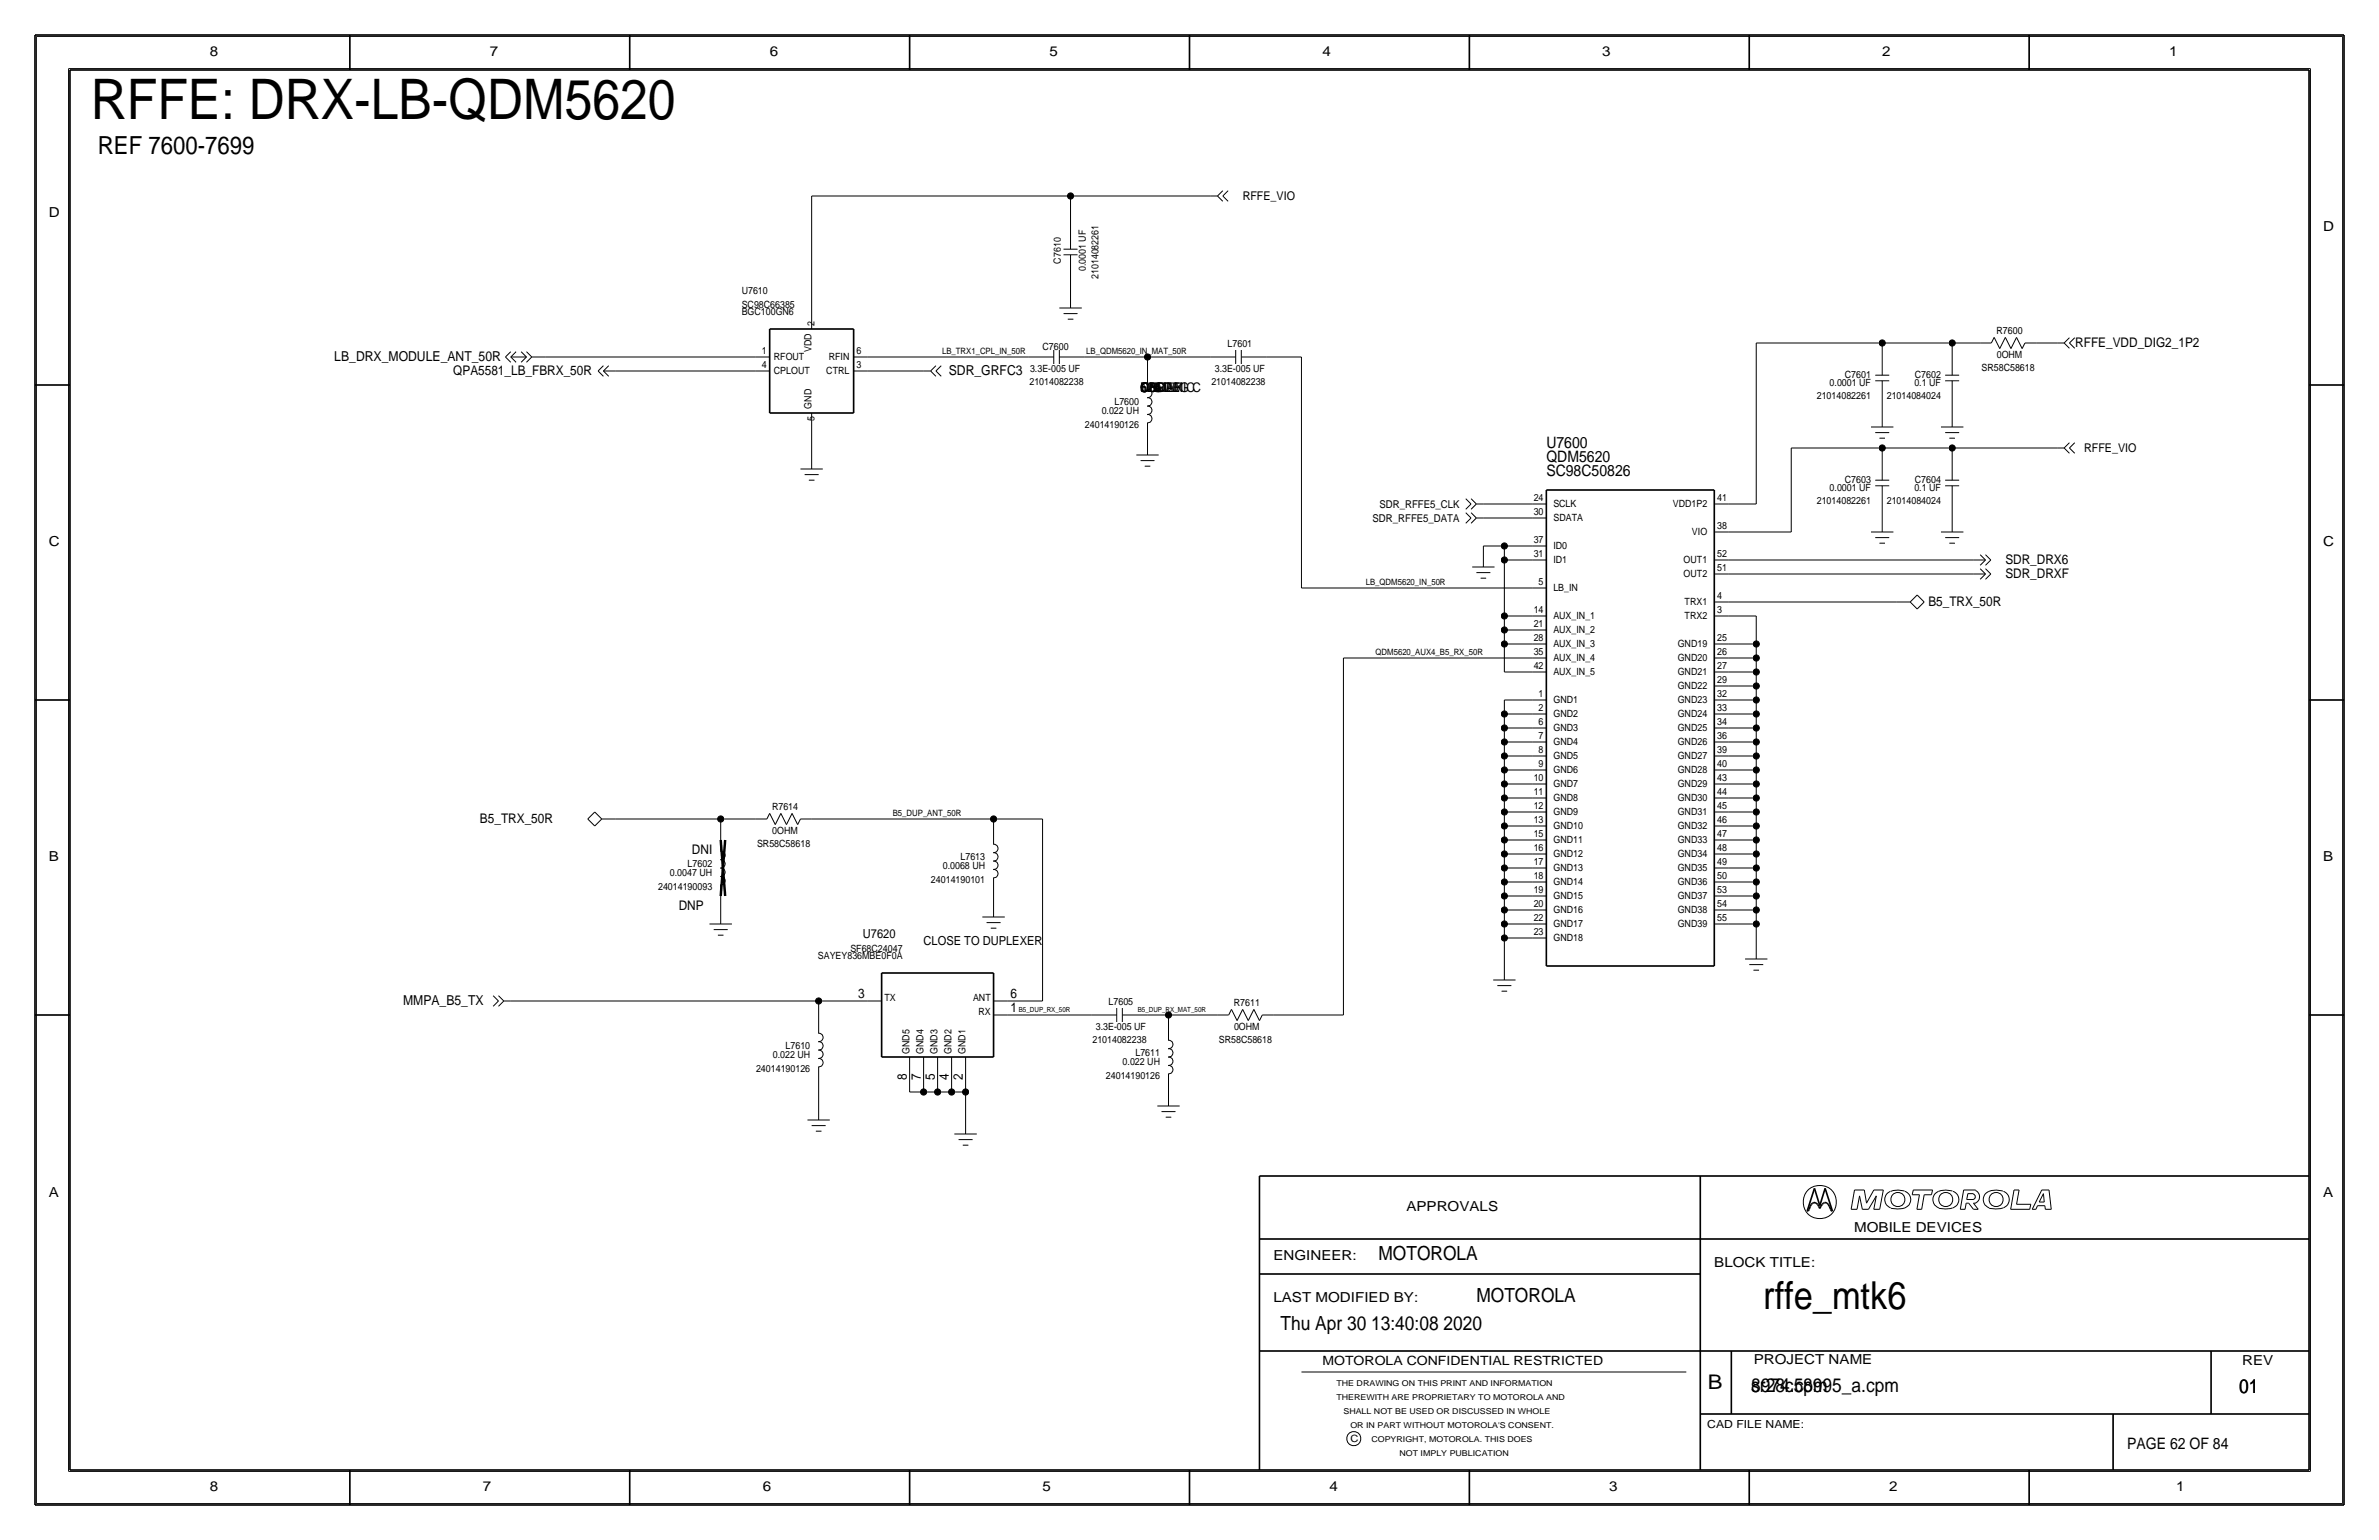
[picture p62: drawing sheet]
<svg xmlns="http://www.w3.org/2000/svg" width="432mm" height="279mm" viewBox="0 0 432 279" stroke-linecap="round" stroke-linejoin="round" font-family="sans-serif">
<defs><g id="words">
<text font-size="10.1" x="16.5" y="21.6">RFFE: DRX-LB-QDM5620</text>
<text font-size="7" x="320" y="237.5">rffe_mtk6</text>
<text font-size="4.5" x="17.8" y="27.9">REF 7600-7699</text>
<text font-size="3.7" x="310" y="252.1">B</text>
<g font-size="3.5">
<text x="250.2" y="228.6">MOTOROLA</text>
<text x="268" y="236.2">MOTOROLA</text>
<text x="232.4" y="241.3">Thu Apr 30 13:40:08 2020</text>
<text x="317.9" y="252.6">8974.cpm</text>
<text x="317.9" y="252.6">sr28c58995_a.cpm</text>
<text x="406.4" y="252.7">01</text>
</g>
<g font-size="2.9">
<text x="280.7" y="81.3">U7600</text>
<text x="280.7" y="83.8">QDM5620</text>
<text x="280.7" y="86.4">SC98C50826</text>
<text x="386.1" y="262.9">PAGE 62 OF 84</text>
</g>
<g font-size="2.5">
<text x="38.1" y="10.2">8</text>
<text x="88.9" y="10.2">7</text>
<text x="139.7" y="10.2">6</text>
<text x="190.5" y="10.2">5</text>
<text x="240" y="10.2">4</text>
<text x="290.8" y="10.2">3</text>
<text x="341.6" y="10.2">2</text>
<text x="393.7" y="10.2">1</text>
<text x="8.9" y="39.4">D</text>
<text x="421.6" y="41.9">D</text>
<text x="60.7" y="65.5">LB_DRX_MODULE_ANT_50R</text>
<text x="172.2" y="68.1">SDR_GRFC3</text>
<text x="8.9" y="99.1">C</text>
<text x="421.6" y="99.1">C</text>
<text x="8.9" y="156.2">B</text>
<text x="421.6" y="156.2">B</text>
<text x="73.2" y="182.4">MMPA_B5_TX</text>
<text x="8.9" y="217.2">A</text>
<text x="255.3" y="219.7">APPROVALS</text>
<text x="421.6" y="217.2">A</text>
<text x="336.5" y="223.5">MOBILE DEVICES</text>
<text x="231.1" y="228.6">ENGINEER:</text>
<text x="311.1" y="229.9">BLOCK TITLE:</text>
<text x="231.1" y="236.2">LAST MODIFIED BY:</text>
<text x="318.3" y="247.5">PROJECT NAME</text>
<text x="407" y="247.6">REV</text>
<text x="38.1" y="270.5">8</text>
<text x="87.6" y="270.5">7</text>
<text x="138.4" y="270.5">6</text>
<text x="189.2" y="270.5">5</text>
<text x="241.3" y="270.5">4</text>
<text x="292.1" y="270.5">3</text>
<text x="342.9" y="270.5">2</text>
<text x="395" y="270.5">1</text>
</g>
<g font-size="2.4">
<text x="376.7" y="63">RFFE_VDD_DIG2_1P2</text>
<text x="82.3" y="68.1">QPA5581_LB_FBRX_50R</text>
<text x="207" y="71.1">FLAT</text>
<text x="207" y="71.1">125 DEG C</text>
<text x="207" y="71.1">5 %</text>
<text x="207" y="71.1">ON</text>
<text x="207" y="71.1">CERAMIC</text>
<text x="207" y="71.1">UNDEF</text>
<text x="207" y="71.1">CBMAX</text>
<text x="208.6" y="71.1">0G</text>
<text x="364" y="104.9">SDR_DRXF</text>
<text x="364" y="102.4">SDR_DRX6</text>
<text x="350" y="110">B5_TRX_50R</text>
<text x="87.1" y="149.4">B5_TRX_50R</text>
<text x="125.6" y="154.9">DNI</text>
<text x="123.2" y="165.1">DNP</text>
<text x="155.8" y="181.1">3</text>
<text x="183.4" y="181.1">6</text>
<text x="183.4" y="183.6">1</text>
<text x="164.6" y="196" transform="rotate(-90 164.6 196)">8</text>
<text x="167.1" y="196" transform="rotate(-90 167.1 196)">7</text>
<text x="169.7" y="196" transform="rotate(-90 169.7 196)">5</text>
<text x="172.2" y="196" transform="rotate(-90 172.2 196)">4</text>
<text x="174.8" y="196" transform="rotate(-90 174.8 196)">2</text>
</g>
<g font-size="2.3">
<text x="156.6" y="170.2">U7620</text>
<text x="167.6" y="171.4">CLOSE TO DUPLEXER</text>
<text x="240" y="247.6">MOTOROLA CONFIDENTIAL RESTRICTED</text>
</g>
<g font-size="2.2">
<text x="225.6" y="36.3">RFFE_VIO</text>
<text x="378.3" y="82">RFFE_VIO</text>
</g>
<g font-size="2">
<text x="249.1" y="94.7">SDR_RFFE5_DATA</text>
<text x="250.4" y="92.2">SDR_RFFE5_CLK</text>
<text x="309.9" y="259.1">CAD FILE NAME:</text>
</g>
<g font-size="1.8">
<text x="192.5" y="47.8" transform="rotate(-90 192.5 47.8)">C7610</text>
<text x="134.6" y="53.3">U7610</text>
<text x="197.1" y="49.2" transform="rotate(-90 197.1 49.2)">0.0001 UF</text>
<text x="199.4" y="50.6" transform="rotate(-90 199.4 50.6)">21014082261</text>
<text x="134.6" y="57.1">BGC100GN6</text>
<text x="134.6" y="55.9">SC98C66385</text>
<text x="147.8" y="59.2" transform="rotate(-90 147.8 59.2)">2</text>
<text x="138.3" y="64.3">1</text>
<text x="140.5" y="65.4">RFOUT</text>
<text x="147.3" y="63.8" transform="rotate(-90 147.3 63.8)">VDD</text>
<text x="150.4" y="65.4">RFIN</text>
<text x="155.4" y="64.3">6</text>
<text x="189.2" y="63.5">C7600</text>
<text x="222.8" y="63">L7601</text>
<text x="362.4" y="60.6">R7600</text>
<text x="362.4" y="64.9">0OHM</text>
<text x="138.3" y="66.8">4</text>
<text x="140.5" y="67.9">CPLOUT</text>
<text x="150" y="67.9">CTRL</text>
<text x="155.4" y="66.8">3</text>
<text x="186.8" y="69.8">21014082238</text>
<text x="187" y="67.6">3.3E-005 UF</text>
<text x="219.9" y="69.8">21014082238</text>
<text x="220.5" y="67.6">3.3E-005 UF</text>
<text x="332.1" y="70.1">0.0001 UF</text>
<text x="334.9" y="68.6">C7601</text>
<text x="347.5" y="70.1">0.1 UF</text>
<text x="347.6" y="68.6">C7602</text>
<text x="359.7" y="67.3">SR58C58618</text>
<text x="147.3" y="74.2" transform="rotate(-90 147.3 74.2)">GND</text>
<text x="147.8" y="76.3" transform="rotate(-90 147.8 76.3)">5</text>
<text x="196.9" y="77.7">24014190126</text>
<text x="200" y="75.2">0.022 UH</text>
<text x="202.3" y="73.5">L7600</text>
<text x="329.8" y="72.4">21014082261</text>
<text x="342.5" y="72.4">21014084024</text>
<text x="332.1" y="89.2">0.0001 UF</text>
<text x="334.9" y="87.6">C7603</text>
<text x="347.5" y="89.2">0.1 UF</text>
<text x="347.6" y="87.6">C7604</text>
<text x="278.4" y="93.5">30</text>
<text x="278.4" y="91">24</text>
<text x="281.9" y="92">SCLK</text>
<text x="282" y="94.6">SDATA</text>
<text x="303.6" y="92.1">VDD1P2</text>
<text x="311.7" y="91">41</text>
<text x="329.8" y="91.4">21014082261</text>
<text x="342.5" y="91.4">21014084024</text>
<text x="278.4" y="101.1">31</text>
<text x="278.4" y="98.6">37</text>
<text x="281.9" y="99.7">ID0</text>
<text x="307.1" y="97.1">VIO</text>
<text x="311.7" y="96.1">38</text>
<text x="311.7" y="101.1">52</text>
<text x="279.3" y="106.2">5</text>
<text x="281.9" y="102.2">ID1</text>
<text x="281.9" y="107.2">LB_IN</text>
<text x="305.6" y="104.7">OUT2</text>
<text x="305.6" y="102.2">OUT1</text>
<text x="311.7" y="103.7">51</text>
<text x="278.4" y="113.8">21</text>
<text x="278.4" y="111.2">14</text>
<text x="281.9" y="112.3">AUX_IN_1</text>
<text x="305.8" y="109.8">TRX1</text>
<text x="305.8" y="112.3">TRX2</text>
<text x="311.7" y="111.2">3</text>
<text x="311.7" y="108.7">4</text>
<text x="278.4" y="118.8">35</text>
<text x="278.4" y="116.3">28</text>
<text x="281.9" y="114.8">AUX_IN_2</text>
<text x="281.9" y="119.9">AUX_IN_4</text>
<text x="281.9" y="117.4">AUX_IN_3</text>
<text x="304.5" y="117.3">GND19</text>
<text x="304.5" y="119.9">GND20</text>
<text x="311.7" y="118.8">26</text>
<text x="311.7" y="116.3">25</text>
<text x="278.4" y="121.4">42</text>
<text x="281.9" y="122.5">AUX_IN_5</text>
<text x="304.5" y="122.4">GND21</text>
<text x="304.5" y="125">GND22</text>
<text x="311.7" y="123.9">29</text>
<text x="311.7" y="121.3">27</text>
<text x="279.3" y="131.5">6</text>
<text x="279.3" y="129">2</text>
<text x="279.3" y="126.4">1</text>
<text x="282" y="130">GND2</text>
<text x="282" y="127.5">GND1</text>
<text x="304.5" y="127.5">GND23</text>
<text x="304.5" y="130">GND24</text>
<text x="311.7" y="131.5">34</text>
<text x="311.7" y="129">33</text>
<text x="311.7" y="126.4">32</text>
<text x="279.3" y="136.6">8</text>
<text x="279.3" y="134">7</text>
<text x="282" y="135.1">GND4</text>
<text x="282" y="137.7">GND5</text>
<text x="282" y="132.6">GND3</text>
<text x="304.5" y="137.7">GND27</text>
<text x="304.5" y="135.2">GND26</text>
<text x="304.5" y="132.6">GND25</text>
<text x="311.7" y="136.6">39</text>
<text x="311.7" y="134">36</text>
<text x="278.4" y="141.7">10</text>
<text x="279.3" y="139.1">9</text>
<text x="282" y="140.2">GND6</text>
<text x="282" y="142.8">GND7</text>
<text x="304.5" y="142.8">GND29</text>
<text x="304.5" y="140.3">GND28</text>
<text x="311.7" y="141.7">43</text>
<text x="311.7" y="139.2">40</text>
<text x="140.1" y="147">R7614</text>
<text x="278.4" y="149.3">13</text>
<text x="278.4" y="146.8">12</text>
<text x="278.4" y="144.2">11</text>
<text x="282" y="147.9">GND9</text>
<text x="282" y="145.3">GND8</text>
<text x="304.5" y="147.9">GND31</text>
<text x="304.5" y="145.3">GND30</text>
<text x="311.7" y="149.3">46</text>
<text x="311.7" y="146.8">45</text>
<text x="311.7" y="144.3">44</text>
<text x="137.4" y="153.7">SR58C58618</text>
<text x="140.2" y="151.2">0OHM</text>
<text x="278.4" y="154.4">16</text>
<text x="278.4" y="151.9">15</text>
<text x="282" y="153">GND11</text>
<text x="282" y="150.4">GND10</text>
<text x="282" y="155.5">GND12</text>
<text x="304.5" y="155.5">GND34</text>
<text x="304.5" y="150.4">GND32</text>
<text x="304.5" y="153">GND33</text>
<text x="311.7" y="154.4">48</text>
<text x="311.7" y="151.9">47</text>
<text x="119.4" y="161.5">24014190093</text>
<text x="121.6" y="159">0.0047 UH</text>
<text x="124.8" y="157.3">L7602</text>
<text x="169" y="160.3">24014190101</text>
<text x="171.1" y="157.7">0.0068 UH</text>
<text x="174.3" y="156">L7613</text>
<text x="278.4" y="159.5">18</text>
<text x="278.4" y="157">17</text>
<text x="282" y="158">GND13</text>
<text x="282" y="160.6">GND14</text>
<text x="304.5" y="158">GND35</text>
<text x="304.5" y="160.6">GND36</text>
<text x="311.7" y="159.5">50</text>
<text x="311.7" y="157">49</text>
<text x="278.4" y="167.1">22</text>
<text x="278.4" y="164.6">20</text>
<text x="278.4" y="162">19</text>
<text x="282" y="165.7">GND16</text>
<text x="282" y="163.1">GND15</text>
<text x="304.5" y="165.7">GND38</text>
<text x="304.5" y="163.1">GND37</text>
<text x="311.7" y="167.1">55</text>
<text x="311.7" y="164.6">54</text>
<text x="311.7" y="162">53</text>
<text x="148.4" y="174">SAYEY836MBE0F0A</text>
<text x="154.3" y="172.7">SF68C24047</text>
<text x="278.4" y="169.7">23</text>
<text x="282" y="168.2">GND17</text>
<text x="282" y="170.7">GND18</text>
<text x="304.5" y="168.2">GND39</text>
<text x="160.5" y="181.6">TX</text>
<text x="176.6" y="181.6">ANT</text>
<text x="177.6" y="184.1">RX</text>
<text x="201.2" y="182.4">L7605</text>
<text x="223.9" y="182.5">R7611</text>
<text x="142.6" y="190.3">L7610</text>
<text x="165.1" y="191.3" transform="rotate(-90 165.1 191.3)">GND5</text>
<text x="167.6" y="191.3" transform="rotate(-90 167.6 191.3)">GND4</text>
<text x="170.2" y="191.3" transform="rotate(-90 170.2 191.3)">GND3</text>
<text x="172.7" y="191.3" transform="rotate(-90 172.7 191.3)">GND2</text>
<text x="175.3" y="191.3" transform="rotate(-90 175.3 191.3)">GND1</text>
<text x="198.3" y="189.2">21014082238</text>
<text x="198.9" y="186.9">3.3E-005 UF</text>
<text x="206.1" y="191.6">L7611</text>
<text x="221.2" y="189.2">SR58C58618</text>
<text x="224" y="186.8">0OHM</text>
<text x="137.2" y="194.6">24014190126</text>
<text x="140.3" y="192">0.022 UH</text>
<text x="200.7" y="195.8">24014190126</text>
<text x="203.8" y="193.3">0.022 UH</text>
<text x="245.1" y="261.6">C</text>
</g>
<g font-size="1.6">
<text x="171" y="64.3">LB_TRX1_CPL_IN_50R</text>
<text x="197.2" y="64.3">LB_QDM5620_IN_MAT_50R</text>
<text x="247.9" y="106.2">LB_QDM5620_IN_50R</text>
<text x="249.7" y="118.9">QDM5620_AUX4_B5_RX_50R</text>
<text x="162.1" y="148.1">B5_DUP_ANT_50R</text>
</g>
<g font-size="1.5">
<text x="242.6" y="251.5">THE DRAWING ON THIS PRINT AND INFORMATION</text>
<text x="242.6" y="254">THEREWITH ARE PROPRIETARY TO MOTOROLA AND</text>
<text x="243.8" y="256.5">SHALL NOT BE USED OR DISCUSSED IN WHOLE</text>
<text x="245.1" y="259.1">OR IN PART WITHOUT MOTOROLA'S CONSENT.</text>
<text x="248.9" y="261.6">COPYRIGHT, MOTOROLA. THIS DOES</text>
<text x="254" y="264.2">NOT IMPLY PUBLICATION</text>
</g>
<g font-size="1.3">
<text x="184.9" y="183.6">B5_DUP_RX_50R</text>
<text x="206.5" y="183.6">B5_DUP_RX_MAT_50R</text>
</g>
</g></defs>
<g fill="none" stroke="#000" stroke-width=".18">
<path d="M6.6 6.6h418.6zM6.6 6.6v266.2zM12.4 12.4v254.6zM12.4 12.4h407zM419.4 12.4v254.6zM425.2 6.6v266.2zM147.3 35.6h47zM147.3 35.6v21.6zM194.3 35.6h25.4zM194.3 35.6v5zM219.7 35.6h1.3zM221 35.6l.9 .9z"/>
<path d="M221.9 35.6l1 .9zM221.9 34.6l-.9 1zM222.9 34.6l-1 1zM147.3 57.2v2.5zM192.3 55.9h4zM193 46.2h2.6zM193 56.9h2.6zM193 45.2h2.6zM193.8 57.9h1zM194.3 50.8v2.5zM194.3 53.3v2.6zM194.3 46.2v4.6z"/>
<path d="M194.3 40.6v4.6zM91.7 64.8l1 .9zM91.7 64.8l1-1zM92.7 64.8l1 .9zM92.7 64.8h2.9zM93.7 63.8l-1 1zM94.6 65.7l1-.9zM94.6 63.8l1 1zM95.6 63.8l.9 1zM95.6 65.7l.9-.9zM96.5 64.8h2.6zM99.1 64.8h38.1z"/>
<path d="M108.6 67.3l.9 1zM108.6 67.3l.9-1zM109.5 67.3h2.3zM109.5 67.3l1-1zM109.5 67.3l1 1zM111.8 67.3h25.4zM137.2 67.3h2.5zM137.2 64.8h2.5zM147.3 77.5v5zM147.3 74.9v2.6zM154.9 64.8h2.6zM154.9 67.3h2.6z"/>
<path d="M157.5 64.8h29.2zM157.5 67.3h10.1zM167.6 67.3h1.3zM168.9 67.3l1 1zM169.9 67.3l.9 1zM169.9 66.3l-1 1zM170.8 66.3l-.9 1zM186.7 64.8h4.6zM191.3 63.5v2.5zM192.3 63.5v2.5zM192.3 64.8h4.5zM196.8 64.8h11.5z"/>
<path d="M208.2 70.7a.75 .75 0 0 1 .9 .7 .75 .75 0 0 1-.9 .7M208.2 73.7a.75 .75 0 0 1 .9 .7 .75 .75 0 0 1-.9 .8M208.2 75.2a.75 .75 0 0 1 .9 .8 .75 .75 0 0 1-.9 .7M208.2 72.2a.75 .75 0 0 1 .9 .7 .75 .75 0 0 1-.9 .8M208.3 78.7v1.3zM208.3 64.8h11.4zM208.3 64.8v3.8zM208.3 76.7v2zM208.3 68.6v2zM219.7 64.8h4.6zM224.3 63.5v2.5zM225.3 64.8h4.6z"/>
<path d="M225.3 63.5v2.5zM229.9 64.8h6.3zM236.2 64.8v41.9zM318.8 62.2v29.2zM318.8 62.2h22.8zM339.6 77.5h4.1zM340.4 68.1h2.5zM340.4 69.1h2.5zM340.4 78.5h2.5zM341.1 79.5h1zM341.6 73.7v1.2zM341.6 62.2v1.3z"/>
<path d="M341.6 69.1v4.6zM341.6 63.5v4.6zM341.6 74.9v2.6zM341.6 62.2h12.7zM352.3 77.5h4.1zM353.1 68.1h2.5zM353.1 69.1h2.5zM353.1 78.5h2.5zM353.8 79.5h1zM354.3 62.2h5.1zM354.3 73.7v1.2zM354.3 62.2v1.3z"/>
<path d="M354.3 69.1v4.6zM354.3 63.5v4.6zM354.3 74.9v2.6zM359.4 62.2h2zM361.9 61.2l-.5 1zM362 61.2l1 2zM364 61.2l-1 2zM364 61.2l1 2zM366 61.2l-1 2zM366 61.2l1 2zM367.5 62.2h2.1zM367.5 62.2l-.5 1z"/>
<path d="M369.6 62.2h3.8zM373.4 62.2h1.2zM374.6 62.2l1 1zM375.6 62.2l1 1zM375.6 61.3l-1 .9zM375.6 62.2l1-.9zM145.3 85.1h4.1zM146.1 86.1h2.5zM146.8 87.1h1zM147.3 82.6v2.5zM206.2 82.5h4.1zM207 83.6h2.5z"/>
<path d="M207.8 84.6h1zM208.3 80v2.5zM266 93l1 1zM266 90.5l1 .9zM266 94.9l1-.9zM267 92.4l1-1zM267 93l1 1zM267 91.4l-1 1zM267 90.5l1 .9zM268 94l-1 .9zM268 94h1.2zM268 91.4h1.2z"/>
<path d="M269.2 99.1h3.9zM269.2 99.1v1.2zM269.2 91.4h8.9zM269.2 94h8.9zM273 99.1v2.5zM273.1 99.1h5zM278.1 99.1h2.6zM278.1 94h2.6zM278.1 91.4h2.6zM311.2 91.4h2.5zM311.2 96.5h2.5zM313.7 96.5h11.4z"/>
<path d="M313.7 91.4h5.1zM325.1 81.3v15.2zM325.1 81.3h16.5zM339.6 96.5h4.1zM340.4 87.1h2.5zM340.4 88.1h2.5zM340.4 97.5h2.5zM341.1 98.6h1zM341.6 92.7v1.3zM341.6 81.3v1.2zM341.6 88.1v4.6zM341.6 82.6v4.5z"/>
<path d="M341.6 94v2.5zM341.6 81.3h12.7zM352.3 96.5h4.1zM353.1 87.1h2.5zM353.1 88.1h2.5zM353.1 97.5h2.5zM353.8 98.6h1zM354.3 81.3h19.1zM354.3 92.7v1.3zM354.3 81.3v1.2zM354.3 88.1v4.6zM354.3 82.6v4.5z"/>
<path d="M354.3 94v2.5zM373.4 81.3h1.2zM374.6 81.3l1-1zM374.6 81.3l1 .9zM375.6 81.3l1 .9zM376.6 80.3l-1 1zM236.2 106.7h41.9zM243.8 119.4v64.7zM243.8 119.4h34.3zM267.2 102.9h4.1zM268 103.9h2.5zM268.7 104.9h1z"/>
<path d="M269.2 100.3v2.6zM273 116.8v5.1zM273 116.8h5.1zM273 114.3v2.5zM273 111.8v2.5zM273 101.6v10.2zM273 101.6h5.1zM273.1 114.3h5zM273.1 111.8h5zM278.1 119.4h2.6zM278.1 101.6h2.6zM278.1 116.8h2.6z"/>
<path d="M278.1 114.3h2.6zM278.1 111.8h2.6zM278.1 106.7h2.6zM311.2 101.6h2.5zM311.2 104.1h2.5zM311.2 119.4h2.5zM311.2 116.8h2.5zM311.2 109.2h2.5zM311.2 111.8h2.5zM313.7 111.8h5.1zM313.7 116.8h5.1zM313.7 119.4h5.1z"/>
<path d="M313.7 109.2h30.5zM313.7 104.1h44.4zM313.7 101.6h44.4zM318.8 111.8v5zM318.8 116.8v2.6zM318.8 119.4v2.5zM344.2 109.2h2.5zM346.7 109.2l1.3 1.3zM348 108l-1.3 1.2zM348 107.9l1.3 1.3zM349.2 109.2l-1.2 1.3zM358.1 101.6h2.3z"/>
<path d="M358.1 104.1h2.3zM359.4 102.6l1-1zM359.4 105.1l1-1zM359.4 100.6l1 1zM359.4 103.2l1 .9zM360.4 100.6l.9 1zM360.4 103.2l.9 .9zM360.4 102.6l.9-1zM360.4 105.1l.9-1zM273 127v2.5zM273 129.5v2.6zM273 132.1v2.5z"/>
<path d="M273 134.6h5.1zM273 134.6v2.6zM273 137.2v2.5zM273 139.7h5.1zM273 139.7v2.5zM273 121.9h5.1zM273.1 127h5zM273.1 129.5h5zM273.1 132.1h5zM273.1 137.2h5zM278.1 121.9h2.6zM278.1 139.7h2.6z"/>
<path d="M278.1 137.2h2.6zM278.1 134.6h2.6zM278.1 132.1h2.6zM278.1 129.5h2.6zM278.1 127h2.6zM311.2 139.7h2.5zM311.2 137.2h2.5zM311.2 134.6h2.5zM311.2 132.1h2.5zM311.2 129.5h2.5zM311.2 127h2.5zM311.2 124.5h2.5z"/>
<path d="M311.2 121.9h2.5zM313.7 121.9h5.1zM313.7 124.5h5.1zM313.7 127h5.1zM313.7 129.5h5.1zM313.7 132.1h5.1zM313.7 134.6h5.1zM313.7 137.2h5.1zM313.7 139.7h5.1zM318.8 121.9v2.6zM318.8 124.5v2.5zM318.8 127v2.5z"/>
<path d="M318.8 129.5v2.6zM318.8 132.1v2.5zM318.8 134.6v2.6zM318.8 137.2v2.5zM318.8 139.7v2.5zM106.7 148.6l1.2 1.3zM107.9 147.3l-1.2 1.3zM108 147.3l1.2 1.3zM109.2 148.6h2.6zM109.2 148.6l-1.2 1.3zM111.8 148.6h19zM130.8 154.5a.75 .75 0 0 1 .8 .7 .75 .75 0 0 1-.8 .8"/>
<path d="M130.8 157.5a.75 .75 0 0 1 .8 .8 .75 .75 0 0 1-.8 .7M130.8 159.1a.75 .75 0 0 1 .8 .7 .75 .75 0 0 1-.8 .7M130.8 156a.75 .75 0 0 1 .8 .7 .75 .75 0 0 1-.8 .8M130.8 148.6h6.4zM130.8 148.6v3.8zM130.8 152.4v2zM137.2 148.6h2zM139.7 147.6l-.5 1zM139.7 147.6l1 2zM141.7 147.6l-1 2zM141.7 147.6l1 2zM143.8 147.6l1 2z"/>
<path d="M143.8 147.6l-1.1 2zM145.3 148.6l-.5 1zM145.3 148.6h2zM147.3 148.6h33zM180.3 153.2a.75 .75 0 0 1 .8 .7 .75 .75 0 0 1-.8 .8M180.3 156.3a.75 .75 0 0 1 .8 .7 .75 .75 0 0 1-.8 .7M180.3 157.8a.75 .75 0 0 1 .8 .7 .75 .75 0 0 1-.8 .8M180.3 154.7a.75 .75 0 0 1 .8 .8 .75 .75 0 0 1-.8 .7M180.3 148.6v2.5zM180.3 159.3v2zM180.3 151.1v2.1zM180.3 148.6h8.9z"/>
<path d="M189.2 148.6v33zM273 142.2v2.6zM273 144.8v2.5zM273 147.3v2.6zM273 149.9h5.1zM273 149.9v2.5zM273 152.4v2.5zM273 154.9v2.6zM273 157.5v2.5zM273.1 142.2h5zM273.1 144.8h5zM273.1 147.3h5z"/>
<path d="M273.1 152.4h5zM273.1 154.9h5zM273.1 157.5h5zM278.1 157.5h2.6zM278.1 154.9h2.6zM278.1 152.4h2.6zM278.1 149.9h2.6zM278.1 147.3h2.6zM278.1 144.8h2.6zM278.1 142.2h2.6zM311.2 157.5h2.5zM311.2 154.9h2.5z"/>
<path d="M311.2 152.4h2.5zM311.2 149.9h2.5zM311.2 147.3h2.5zM311.2 144.8h2.5zM311.2 142.2h2.5zM313.7 147.3h5.1zM313.7 142.2h5.1zM313.7 144.8h5.1zM313.7 149.9h5.1zM313.7 152.4h5.1zM313.7 154.9h5.1zM313.7 157.5h5.1z"/>
<path d="M318.8 142.2v2.6zM318.8 144.8v2.5zM318.8 147.3v2.6zM318.8 149.9v2.5zM318.8 152.4v2.5zM318.8 154.9v2.6zM318.8 157.5v2.5zM128.8 167.6h4zM129.5 168.7h2.6zM130.3 169.7h1zM130.8 162.6v2.5zM130.8 165.1v2.5z"/>
<path d="M130.8 160.5v2.1zM178.3 166.4h4.1zM179.1 167.4h2.5zM179.8 168.4h1zM180.3 161.3v2.5zM180.3 163.8v2.6zM271 177.8h4.1zM271.8 178.8h2.5zM272.5 179.8h1.1zM273 160h5.1zM273 160v2.6zM273 162.6v2.5z"/>
<path d="M273 165.1v2.5zM273 167.6v2.6zM273 170.2h5.1zM273 170.2v5.1zM273 175.3v2.5zM273.1 162.6h5zM273.1 165.1h5zM273.1 167.6h5zM278.1 170.2h2.6zM278.1 167.6h2.6zM278.1 165.1h2.6zM278.1 162.6h2.6z"/>
<path d="M278.1 160h2.6zM311.2 167.6h2.5zM311.2 165.1h2.5zM311.2 162.6h2.5zM311.2 160h2.5zM313.7 160h5.1zM313.7 162.6h5.1zM313.7 165.1h5.1zM313.7 167.6h5.1zM316.7 174h4.1zM317.5 175h2.5zM318.3 176h1z"/>
<path d="M318.8 160v2.6zM318.8 162.6v2.5zM318.8 165.1v2.5zM318.8 167.6v3.8zM318.8 171.5v2.5zM89.5 180.6l1 1zM90.5 181.6l-1 1zM90.5 180.6l.9 1zM91.4 181.6l-.9 1zM91.4 181.6h1.3zM92.7 181.6h55.9zM148.5 187.5a.75 .75 0 0 1 .9 .7 .75 .75 0 0 1-.9 .8"/>
<path d="M148.5 190.6a.75 .75 0 0 1 .9 .7 .75 .75 0 0 1-.9 .7M148.5 192.1a.75 .75 0 0 1 .9 .7 .75 .75 0 0 1-.9 .7M148.5 189a.75 .75 0 0 1 .9 .8 .75 .75 0 0 1-.9 .7M148.6 195.6v5.1zM148.6 181.6h8.9zM148.6 181.6v3.8zM148.6 193.5v2.1zM148.6 185.4v2.1zM157.5 181.6h2.5zM165.1 198.1h2.5zM165.1 194.3v3.8zM165.1 191.8v2.5z"/>
<path d="M167.6 194.3v3.8zM167.6 198.1h2.6zM167.6 191.8v2.5zM170.2 198.1h2.5zM170.2 194.3v3.8zM170.2 191.8v2.5zM172.7 198.1h2.6zM172.7 194.3v3.8zM172.7 191.8v2.5zM175.3 194.3v3.8zM175.3 198.1v5.1zM175.3 191.8v2.5z"/>
<path d="M180.3 184.1h2.6zM180.3 181.6h2.6zM182.9 181.6h6.3zM182.9 184.1h15.2zM198.1 184.1h4.6zM202.7 182.9v2.5zM203.7 184.1h4.6zM203.7 182.9v2.5zM208.3 184.1h3.8zM212 188.8a.75 .75 0 0 1 .9 .7 .75 .75 0 0 1-.9 .7M212 191.8a.75 .75 0 0 1 .9 .8 .75 .75 0 0 1-.9 .7M212 193.3a.75 .75 0 0 1 .9 .8 .75 .75 0 0 1-.9 .7"/>
<path d="M212 190.3a.75 .75 0 0 1 .9 .7 .75 .75 0 0 1-.9 .8M212.1 196.9v1.2zM212.1 184.1h8.9zM212.1 184.2v2.5zM212.1 198.1v2.6zM212.1 194.8v2zM212.1 186.7v2zM221 184.1h2zM223.5 183.1l-.5 1zM223.5 183.1l1 2.1zM225.6 183.1l-1.1 2.1zM225.6 183.1l1 2.1z"/>
<path d="M227.6 183.1l-1 2.1zM227.6 183.1l1 2.1zM229.1 184.2l-.5 1zM229.1 184.1h2zM231.1 184.1h12.7zM146.6 203.2h4zM147.3 204.2h2.6zM148.1 205.2h1zM148.6 200.7v2.5zM173.2 205.7h4.1zM174 206.8h2.5zM174.8 207.8h1z"/>
<path d="M175.3 203.2v2.5zM210.1 200.7h4zM210.8 201.7h2.6zM211.6 202.7h1zM336 219.4h1.1zM336.6 215.9h1.8zM336.6 215.9l-.6 3.5zM337.5 217l-.4 2.4zM337.5 217l.5 2.4zM338 219.4h1.1zM338.4 215.9l.4 2.4zM340.1 219.4h1.1z"/>
<path d="M340.1 215.9h1.7zM340.1 215.9l-1.3 2.4zM340.6 217l-1.5 2.4zM340.6 217l-.5 2.4zM341.8 215.9l-.6 3.5zM343.1 216.2a1.6 1.6 0 0 0-1 1.5 1.6 1.6 0 0 0 1.1 1.5M345.7 216.1h-.2a4 4 0 0 0-2.3 .1M345.7 216.2a1.59 1.59 0 0 1 1.1 1.5 1.59 1.59 0 0 1-1.1 1.5 5.1 5.1 0 0 1-2.5 0M347.1 216.8h1.3zM347.3 215.9l-.2 .9zM347.3 215.9h3.5zM347.9 219.4h.9z"/>
<path d="M348.4 216.8l-.5 2.6zM349.2 216.8l-.4 2.6zM349.2 216.8h1.4zM350.8 215.9l-.2 .9zM354.4 216.1a3.1 3.1 0 0 0-3.3 .7 1.62 1.62 0 0 0 .8 2.4M354.4 219.2a5.1 5.1 0 0 1-2.5 0M354.5 216.2a1.59 1.59 0 0 1 1 1.5 1.59 1.59 0 0 1-1 1.5M355.8 219.4h.9zM356.4 215.9l-.6 3.5zM356.4 215.9h2.2zM356.9 218.3l-.2 1.1zM356.9 218.3h.4z"/>
<path d="M357 217.6h1.2zM357.2 216.6l-.2 1zM357.2 216.6h1zM357.3 218.3l.9 1.1zM358.1 216.7a.5 .5 0 0 1 .4 .4 .5 .5 0 0 1-.4 .5M358.2 219.4h.9zM358.2 218.3l.9 1.1zM358.2 218.3h.4zM358.5 216a1.24 1.24 0 0 1 .8 1.1 1.24 1.24 0 0 1-.8 1.2M363.5 216.1a3.1 3.1 0 0 0-3.3 .7 1.62 1.62 0 0 0 .8 2.4M363.6 219.2a5.1 5.1 0 0 1-2.6 0M363.6 216.2a1.59 1.59 0 0 1 1.1 1.5 1.59 1.59 0 0 1-1.1 1.5"/>
<path d="M364.9 219.4h3.5zM365.6 215.9l-.7 3.5zM365.6 215.9h.9zM366 218.5h2.6zM366.5 215.9l-.5 2.6zM368.6 218.5l-.2 .9zM368.9 219.4h.6zM369.8 218.7h1.3zM369.8 218.7l-.3 .7zM370.1 218.1h.9zM370.6 215.9l-1.7 3.5zM370.6 215.9h1.3z"/>
<path d="M370.9 216.6l-.8 1.5zM370.9 216.6l.1 1.5zM371.1 218.7l.1 .7zM371.2 219.4h1.1zM371.9 215.9l.4 3.5zM236.2 248.9h69.9zM6.6 272.8h418.6zM12.4 267h407z"/>
<circle cx="330.3" cy="218.1" r="3"/>
<circle cx="344.5" cy="217.6" r="1.28"/>
<circle cx="353.2" cy="217.6" r="1.28"/>
<circle cx="362.3" cy="217.6" r="1.28"/>
<circle cx="245.7" cy="261" r="1.28"/>
</g>
<g fill="#000" stroke="#000" stroke-width=".18">
<circle cx="194.3" cy="35.6" r=".56"/>
<circle cx="208.3" cy="64.8" r=".56"/>
<circle cx="341.6" cy="62.2" r=".56"/>
<circle cx="354.3" cy="62.2" r=".56"/>
<circle cx="273" cy="99.1" r=".56"/>
<circle cx="341.6" cy="81.3" r=".56"/>
<circle cx="354.3" cy="81.3" r=".56"/>
<circle cx="273" cy="111.8" r=".56"/>
<circle cx="273" cy="116.8" r=".56"/>
<circle cx="273" cy="101.6" r=".56"/>
<circle cx="273" cy="114.3" r=".56"/>
<circle cx="318.8" cy="116.8" r=".56"/>
<circle cx="318.8" cy="119.4" r=".56"/>
<circle cx="273" cy="129.5" r=".56"/>
<circle cx="273" cy="137.2" r=".56"/>
<circle cx="273" cy="132.1" r=".56"/>
<circle cx="273" cy="139.7" r=".56"/>
<circle cx="273" cy="134.6" r=".56"/>
<circle cx="318.8" cy="121.9" r=".56"/>
<circle cx="318.8" cy="124.5" r=".56"/>
<circle cx="318.8" cy="137.2" r=".56"/>
<circle cx="318.8" cy="134.6" r=".56"/>
<circle cx="318.8" cy="127" r=".56"/>
<circle cx="318.8" cy="129.5" r=".56"/>
<circle cx="318.8" cy="139.7" r=".56"/>
<circle cx="318.8" cy="132.1" r=".56"/>
<circle cx="130.8" cy="148.6" r=".56"/>
<circle cx="180.3" cy="148.6" r=".56"/>
<circle cx="273" cy="154.9" r=".56"/>
<circle cx="273" cy="149.9" r=".56"/>
<circle cx="273" cy="152.4" r=".56"/>
<circle cx="273" cy="142.2" r=".56"/>
<circle cx="273" cy="144.8" r=".56"/>
<circle cx="273" cy="147.3" r=".56"/>
<circle cx="273" cy="157.5" r=".56"/>
<circle cx="318.8" cy="152.4" r=".56"/>
<circle cx="318.8" cy="149.9" r=".56"/>
<circle cx="318.8" cy="142.2" r=".56"/>
<circle cx="318.8" cy="157.5" r=".56"/>
<circle cx="318.8" cy="144.8" r=".56"/>
<circle cx="318.8" cy="154.9" r=".56"/>
<circle cx="318.8" cy="147.3" r=".56"/>
<circle cx="273" cy="162.6" r=".56"/>
<circle cx="273" cy="170.2" r=".56"/>
<circle cx="273" cy="167.6" r=".56"/>
<circle cx="273" cy="160" r=".56"/>
<circle cx="273" cy="165.1" r=".56"/>
<circle cx="318.8" cy="160" r=".56"/>
<circle cx="318.8" cy="165.1" r=".56"/>
<circle cx="318.8" cy="167.6" r=".56"/>
<circle cx="318.8" cy="162.6" r=".56"/>
<circle cx="148.6" cy="181.6" r=".56"/>
<circle cx="167.6" cy="198.1" r=".56"/>
<circle cx="170.2" cy="198.1" r=".56"/>
<circle cx="172.7" cy="198.1" r=".56"/>
<circle cx="175.3" cy="198.1" r=".56"/>
<circle cx="212.1" cy="184.1" r=".56"/>
</g>
<g fill="none" stroke="#000" stroke-width=".3">
<path d="M6.3 6.4v266.7zM6.4 6.4h419zM12.7 12.7h406.4zM12.7 12.7v254zM63.5 6.4v6.3zM114.3 6.4v6.3zM165.1 6.4v6.3zM215.9 6.3v6.4zM266.7 6.4v6.3zM317.5 6.4v6.3zM368.3 6.4v6.3zM419.1 12.7v254z"/>
<path d="M425.4 6.4v266.7zM139.7 59.7v15.2zM139.7 59.7h15.2zM154.9 59.7v15.2zM6.3 69.8h6.4zM139.7 74.9h15.2zM419.1 69.8h6.3zM280.7 88.9h30.4zM280.7 88.9v86.4zM311.1 88.9v86.4zM6.3 127h6.4zM419.1 127h6.3z"/>
<path d="M160 176.5v15.3zM160 176.5h20.3zM180.3 176.5v15.3zM280.7 175.3h30.4zM6.3 184.1h6.4zM160 191.8h20.3zM419.1 184.1h6.3zM228.6 213.4v53.3zM228.6 213.4h190.5zM308.6 213.4v53.3zM328 219.7h.2zM328.4 219.4l-.2 .3z"/>
<path d="M328.6 218.8l-.2 .6zM328.8 218.5l-.2 .3zM329 218.3l.2-.1zM329 218.3l-.2 .2zM329.2 218.2h.2zM329.3 215.6l-1.3 4.1zM329.3 215.6l1 3.1zM329.4 218.2l.2 .1zM329.6 218.3l.3 .2zM329.9 218.5l.2 .3zM330.1 218.8l.2 .5zM330.5 218.8l-.2 .5z"/>
<path d="M330.8 218.5l-.3 .3zM331 218.3l-.2 .2zM331 218.3l.2-.1zM331.2 218.2h.2zM331.3 215.6l1.3 4.1zM331.3 215.6l-1 3.1zM331.4 218.2l.2 .1zM331.6 218.3l.2 .2zM331.8 218.5l.2 .3zM332 218.8l.3 .6zM332.3 219.4l.1 .3zM332.4 219.7h.2z"/>
<path d="M228.6 231.1h80zM228.6 224.8h190.5zM228.6 245.1h190.5zM308.6 256.5h110.5zM314.2 245.1v11.4zM383.5 256.5v10.2zM401.3 245.1v11.4zM6.4 273h419zM12.7 266.7h406.4zM63.5 266.7v6.4zM114.3 266.7v6.4zM165.1 266.7v6.4z"/>
<path d="M215.9 266.7v6.3zM266.7 266.7v6.4zM317.5 266.7v6.4zM368.3 266.7v6.4z"/>
</g>
<path d="M130.8 152.4l.8 10.2zM131.6 152.4l-.8 10.2z" fill="none" stroke="#000" stroke-width=".45"/>
<use href="#words"/>
</svg>
